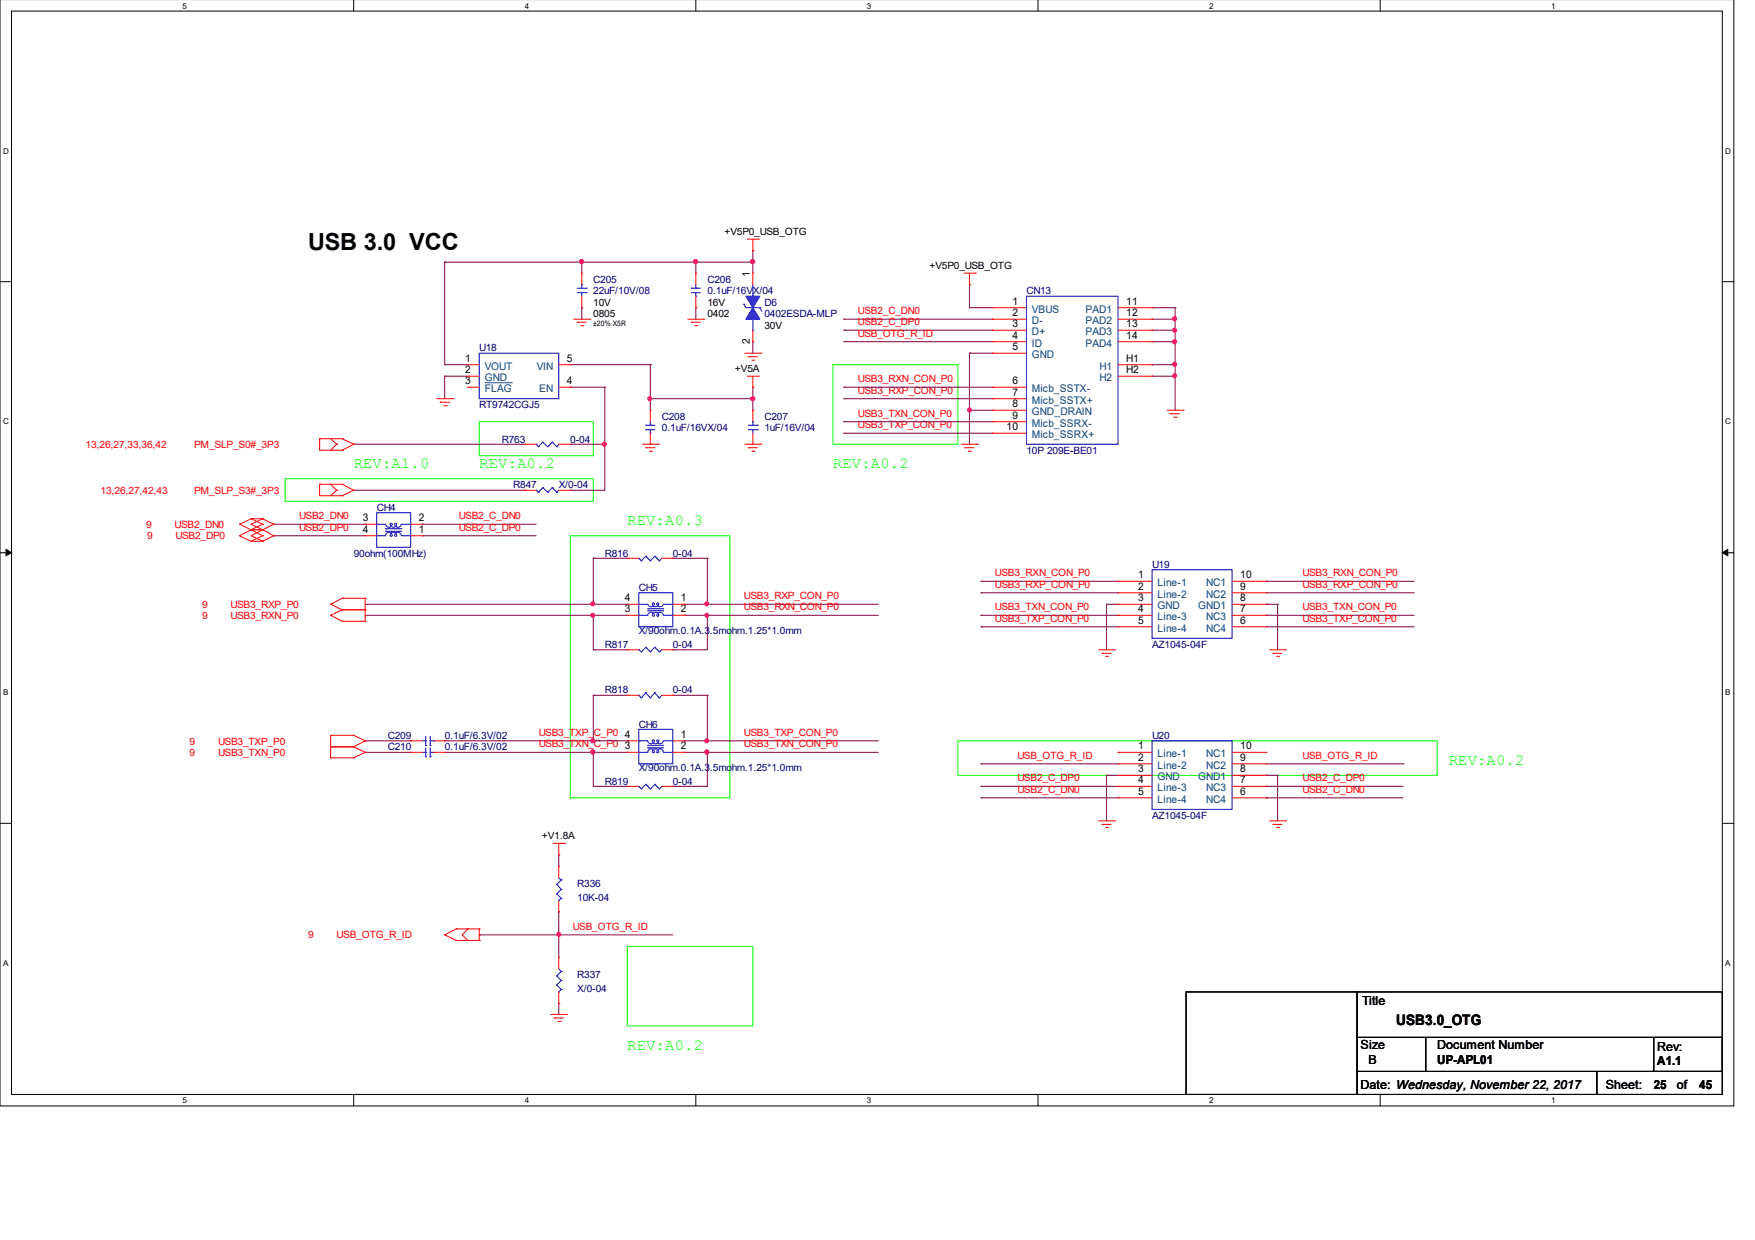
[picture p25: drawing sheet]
<svg xmlns="http://www.w3.org/2000/svg" width="297mm" height="210mm" viewBox="0 0 297 210" stroke-linecap="round" stroke-linejoin="round" font-family="sans-serif">
<defs><g id="words">
<text font-size="4" x="52.2" y="42.3">USB 3.0 VCC</text>
<g font-size="2.6" fill="#0f0">
<text x="59.9" y="79.3">REV:A1.0</text>
<text x="81.1" y="79.3">REV:A0.2</text>
<text x="141" y="79.3">REV:A0.2</text>
<text x="106.2" y="88.9">REV:A0.3</text>
<text x="245.2" y="129.5">REV:A0.2</text>
<text x="106.2" y="177.7">REV:A0.2</text>
</g>
<text font-size="2.5" x="236.3" y="173.5">USB3.0_OTG</text>
<g font-size="2.1">
<text x="230.5" y="170.2">Title</text>
<text x="230.3" y="177.6">Size</text>
<text x="243.2" y="177.6">Document Number</text>
<text x="280.5" y="178">Rev:</text>
<text x="230.3" y="184.3">Date: Wednesday, November 22, 2017</text>
<text x="231.6" y="180.1">B</text>
<text x="243.2" y="180.2">UP-APL01</text>
<text x="271.8" y="184.3">Sheet:</text>
<text x="279.9" y="184.4">25</text>
<text x="280.5" y="180.4">A1.1</text>
<text x="283.8" y="184.3">of</text>
<text x="287.6" y="184.4">45</text>
</g>
<g font-size="1.8">
<text x="126.9" y="46.8" transform="rotate(-90 126.9 46.8)">1</text>
<text x="171.4" y="53.5">2</text>
<text x="171.4" y="51.6">1</text>
<text x="190.6" y="51.6">11</text>
<text x="190.6" y="53.5">12</text>
<text x="126.9" y="58.2" transform="rotate(-90 126.9 58.2)">2</text>
<text x="171.4" y="55.4">3</text>
<text x="171.4" y="57.3">4</text>
<text x="171.4" y="59.3">5</text>
<text x="190.6" y="55.4">13</text>
<text x="190.6" y="57.3">14</text>
<text x="78.7" y="65">3</text>
<text x="78.7" y="63.2">2</text>
<text x="78.7" y="61.2">1</text>
<text x="95.9" y="65">4</text>
<text x="95.9" y="61.2">5</text>
<text x="171.4" y="65">6</text>
<text x="190.6" y="61.2">H1</text>
<text x="190.6" y="63.2">H2</text>
<text x="171.4" y="67">7</text>
<text x="171.4" y="68.9">8</text>
<text x="171.4" y="70.9">9</text>
<text x="170.3" y="72.8">10</text>
<text x="61.4" y="88.2">3</text>
<text x="70.9" y="88.2">2</text>
<text x="61.4" y="90.2">4</text>
<text x="70.9" y="90.2">1</text>
<text x="105.7" y="101.8">4</text>
<text x="115.2" y="101.8">1</text>
<text x="192.6" y="97.9">1</text>
<text x="192.6" y="99.8">2</text>
<text x="192.6" y="101.8">3</text>
<text x="209.9" y="99.8">9</text>
<text x="209.9" y="97.9">10</text>
<text x="209.9" y="101.8">8</text>
<text x="105.7" y="103.6">3</text>
<text x="115.2" y="103.6">2</text>
<text x="192.6" y="103.6">4</text>
<text x="192.6" y="105.6">5</text>
<text x="209.9" y="103.6">7</text>
<text x="209.9" y="105.6">6</text>
<text x="105.7" y="124.9">4</text>
<text x="115.2" y="124.9">1</text>
<text x="105.7" y="126.8">3</text>
<text x="115.2" y="126.8">2</text>
<text x="192.6" y="126.8">1</text>
<text x="192.6" y="128.8">2</text>
<text x="192.6" y="130.7">3</text>
<text x="209.9" y="128.8">9</text>
<text x="209.9" y="126.8">10</text>
<text x="209.9" y="130.7">8</text>
<text x="192.6" y="132.6">4</text>
<text x="192.6" y="134.5">5</text>
<text x="209.9" y="132.6">7</text>
<text x="209.9" y="134.5">6</text>
</g>
<g font-size="1.8" fill="#004080">
<text x="174.7" y="52.9">VBUS</text>
<text x="183.7" y="52.9">PAD1</text>
<text x="174.7" y="54.9">D-</text>
<text x="174.7" y="56.7">D+</text>
<text x="174.7" y="58.7">ID</text>
<text x="183.7" y="54.9">PAD2</text>
<text x="183.7" y="56.7">PAD3</text>
<text x="183.7" y="58.7">PAD4</text>
<text x="82" y="64.5">GND</text>
<text x="82" y="62.6">VOUT</text>
<text x="90.8" y="62.6">VIN</text>
<text x="174.7" y="60.6">GND</text>
<text x="186.1" y="62.6">H1</text>
<text x="186.1" y="64.5">H2</text>
<text x="82" y="66.4">FLAG</text>
<text x="91.3" y="66.4">EN</text>
<text x="174.7" y="66.4">Micb_SSTX-</text>
<text x="174.7" y="68.3">Micb_SSTX+</text>
<text x="174.7" y="70.3">GND_DRAIN</text>
<text x="174.7" y="72.2">Micb_SSRX-</text>
<text x="174.7" y="74.2">Micb_SSRX+</text>
<text x="195.9" y="99.2">Line-1</text>
<text x="195.9" y="101.2">Line-2</text>
<text x="204.1" y="101.2">NC2</text>
<text x="204.1" y="99.2">NC1</text>
<text x="195.9" y="103.1">GND</text>
<text x="195.9" y="105">Line-3</text>
<text x="195.9" y="106.9">Line-4</text>
<text x="202.8" y="103.1">GND1</text>
<text x="204.1" y="105">NC3</text>
<text x="204.1" y="106.9">NC4</text>
<text x="195.9" y="128.2">Line-1</text>
<text x="195.9" y="130.1">Line-2</text>
<text x="204.1" y="130.1">NC2</text>
<text x="204.1" y="128.2">NC1</text>
<text x="195.9" y="132.1">GND</text>
<text x="195.9" y="134">Line-3</text>
<text x="195.9" y="135.9">Line-4</text>
<text x="202.8" y="132.1">GND1</text>
<text x="204.1" y="134">NC3</text>
<text x="204.1" y="135.9">NC4</text>
</g>
<g font-size="1.7">
<text x="122.6" y="39.8">+V5P0_USB_OTG</text>
<text x="157.3" y="45.6">+V5P0_USB_OTG</text>
<text x="100.4" y="51.7">10V</text>
<text x="100.4" y="53.7">0805</text>
<text x="119.7" y="51.7">16V</text>
<text x="119.7" y="53.7">0402</text>
<text x="129.4" y="55.6">30V</text>
<text x="124.4" y="62.9">+V5A</text>
<text x="91.7" y="142.1">+V1.8A</text>
</g>
<g font-size="1.7" fill="#000080">
<text x="100.4" y="47.9">C205</text>
<text x="119.7" y="47.9">C206</text>
<text x="100.4" y="49.8">22uF/10V/08</text>
<text x="119.7" y="49.8">0.1uF/16VX/04</text>
<text x="129.4" y="51.7">D6</text>
<text x="129.4" y="53.7">0402ESDA-MLP</text>
<text x="173.7" y="49.8">CN13</text>
<text x="81.1" y="59.5">U18</text>
<text x="81.1" y="69.1">RT9742CGJ5</text>
<text x="112" y="71">C208</text>
<text x="129.4" y="71">C207</text>
<text x="84.9" y="74.9">R763</text>
<text x="96.5" y="74.9">0-04</text>
<text x="112" y="73">0.1uF/16VX/04</text>
<text x="129.4" y="73">1uF/16V/04</text>
<text x="173.7" y="76.8">10P 209E-BE01</text>
<text x="86.9" y="82.6">R847</text>
<text x="94.6" y="82.6">X/0-04</text>
<text x="63.8" y="86.5">CH4</text>
<text x="59.9" y="94.2">90ohm(100MHz)</text>
<text x="102.4" y="94.2">R816</text>
<text x="113.9" y="94.2">0-04</text>
<text x="108.1" y="100">CH5</text>
<text x="195" y="96.1">U19</text>
<text x="108.1" y="107.4">X/90ohm.0.1A.3.5mohm.1.25*1.0mm</text>
<text x="102.4" y="109.7">R817</text>
<text x="113.9" y="109.7">0-04</text>
<text x="195" y="109.7">AZ1045-04F</text>
<text x="102.4" y="117.4">R818</text>
<text x="113.9" y="117.4">0-04</text>
<text x="65.6" y="125.1">C209</text>
<text x="75.3" y="125.1">0.1uF/6.3V/02</text>
<text x="108.1" y="123.2">CH6</text>
<text x="195" y="125.1">U20</text>
<text x="65.6" y="127">C210</text>
<text x="75.3" y="127">0.1uF/6.3V/02</text>
<text x="108.1" y="130.5">X/90ohm.0.1A.3.5mohm.1.25*1.0mm</text>
<text x="102.4" y="132.9">R819</text>
<text x="113.9" y="132.9">0-04</text>
<text x="195" y="138.6">AZ1045-04F</text>
<text x="97.7" y="150.2">R336</text>
<text x="97.7" y="152.5">10K-04</text>
<text x="97.7" y="165.6">R337</text>
<text x="97.7" y="168">X/0-04</text>
</g>
<g font-size="1.7" fill="#f00">
<text x="145.2" y="53.2">USB2_C_DN0</text>
<text x="145.2" y="55">USB2_C_DP0</text>
<text x="145.2" y="57">USB_OTG_R_ID</text>
<text x="145.2" y="64.7">USB3_RXN_CON_P0</text>
<text x="145.2" y="66.6">USB3_RXP_CON_P0</text>
<text x="145.2" y="70.5">USB3_TXN_CON_P0</text>
<text x="14.5" y="75.9">13,26,27,33,36,42</text>
<text x="32.9" y="75.9">PM_SLP_S0#_3P3</text>
<text x="145.2" y="72.5">USB3_TXP_CON_P0</text>
<text x="17" y="83.6">13,26,27,42,43</text>
<text x="32.9" y="83.6">PM_SLP_S3#_3P3</text>
<text x="24.7" y="89.4">9</text>
<text x="29.5" y="89.4">USB2_DN0</text>
<text x="50.6" y="87.9">USB2_DN0</text>
<text x="50.6" y="89.8">USB2_DP0</text>
<text x="77.6" y="87.9">USB2_C_DN0</text>
<text x="77.6" y="89.8">USB2_C_DP0</text>
<text x="24.9" y="91.3">9</text>
<text x="29.7" y="91.3">USB2_DP0</text>
<text x="125.9" y="101.4">USB3_RXP_CON_P0</text>
<text x="168.4" y="97.6">USB3_RXN_CON_P0</text>
<text x="168.4" y="99.5">USB3_RXP_CON_P0</text>
<text x="220.5" y="97.6">USB3_RXN_CON_P0</text>
<text x="220.5" y="99.5">USB3_RXP_CON_P0</text>
<text x="34.2" y="104.8">9</text>
<text x="34.2" y="102.9">9</text>
<text x="39" y="104.8">USB3_RXN_P0</text>
<text x="39" y="102.9">USB3_RXP_P0</text>
<text x="125.9" y="103.3">USB3_RXN_CON_P0</text>
<text x="168.4" y="103.3">USB3_TXN_CON_P0</text>
<text x="168.4" y="105.3">USB3_TXP_CON_P0</text>
<text x="220.5" y="103.3">USB3_TXN_CON_P0</text>
<text x="220.5" y="105.3">USB3_TXP_CON_P0</text>
<text x="91.2" y="124.6">USB3_TXP_C_P0</text>
<text x="125.9" y="124.6">USB3_TXP_CON_P0</text>
<text x="32.1" y="128">9</text>
<text x="32.1" y="126.1">9</text>
<text x="36.9" y="128">USB3_TXN_P0</text>
<text x="36.9" y="126.1">USB3_TXP_P0</text>
<text x="91.2" y="126.5">USB3_TXN_C_P0</text>
<text x="125.9" y="126.5">USB3_TXN_CON_P0</text>
<text x="172.2" y="128.5">USB_OTG_R_ID</text>
<text x="220.5" y="128.5">USB_OTG_R_ID</text>
<text x="172.2" y="132.3">USB2_C_DP0</text>
<text x="172.2" y="134.2">USB2_C_DN0</text>
<text x="220.5" y="132.3">USB2_C_DP0</text>
<text x="220.5" y="134.2">USB2_C_DN0</text>
<text x="52.2" y="158.8">9</text>
<text x="57" y="158.8">USB_OTG_R_ID</text>
<text x="96.9" y="157.4">USB_OTG_R_ID</text>
</g>
<g font-size="1.4">
<text x="30.9" y="1.5">5</text>
<text x="88.8" y="1.5">4</text>
<text x="146.7" y="1.5">3</text>
<text x="204.6" y="1.5">2</text>
<text x="262.6" y="1.5">1</text>
<text x=".5" y="26">D</text>
<text x="292" y="26">D</text>
<text x=".5" y="71.8">C</text>
<text x="292" y="71.8">C</text>
<text x=".5" y="117.7">B</text>
<text x="292" y="117.7">B</text>
<text x=".5" y="163.5">A</text>
<text x="292" y="163.5">A</text>
<text x="30.9" y="186.8">5</text>
<text x="88.8" y="186.8">4</text>
<text x="146.7" y="186.8">3</text>
<text x="204.6" y="186.8">2</text>
<text x="262.6" y="186.8">1</text>
</g>
<text font-size="1.3" x="100.4" y="55.2">±20%.X5R</text>
</g></defs>
<path d="M0 -.1v187.3h293.5v-187.3M1.9 1.9h289.6v183.4h-289.6z" fill="none" stroke="#000" stroke-width=".17"/>
<g fill="#fff">
<path d="M30.9 .2h.7v1.4h-.7z"/>
<path d="M30.9 185.5h.7v1.5h-.7z"/>
</g>
<path d="M59.9 -.1v2M59.9 185.3v1.9" fill="none" stroke="#000" stroke-width=".17"/>
<g fill="#fff">
<path d="M88.8 .2h.7v1.4h-.7z"/>
<path d="M88.8 185.5h.7v1.5h-.7z"/>
</g>
<path d="M117.8 -.1v2M117.8 185.3v1.9" fill="none" stroke="#000" stroke-width=".17"/>
<g fill="#fff">
<path d="M146.7 .2h.7v1.4h-.7z"/>
<path d="M146.7 185.5h.7v1.5h-.7z"/>
</g>
<path d="M175.7 -.1v2M175.7 185.3v1.9" fill="none" stroke="#000" stroke-width=".17"/>
<g fill="#fff">
<path d="M204.6 .2h.7v1.4h-.7z"/>
<path d="M204.6 185.5h.7v1.5h-.7z"/>
</g>
<path d="M233.6 -.1v2M233.6 185.3v1.9" fill="none" stroke="#000" stroke-width=".17"/>
<g fill="#fff">
<path d="M262.6 .2h.6v1.4h-.6z"/>
<path d="M262.6 185.5h.6v1.5h-.6z"/>
<path d="M.5 24.7h.9v1.5h-.9z"/>
<path d="M292 24.7h.9v1.5h-.9z"/>
<path d="M.5 70.5h.9v1.5h-.9z"/>
<path d="M292 70.5h.9v1.5h-.9z"/>
</g>
<path d="M0 47.7h1.9M291.5 47.7h2" fill="none" stroke="#000" stroke-width=".17"/>
<g fill="#fff">
<path d="M.5 116.4h.9v1.5h-.9z"/>
<path d="M292 116.4h.9v1.5h-.9z"/>
</g>
<path d="M0 93.6h1.9M291.5 93.6h2" fill="none" stroke="#000" stroke-width=".17"/>
<path d="M1 93l.9 .6-.9 .5zM291.5 93.6l.9-.6v1.1z" fill="#000" stroke="#000" stroke-width=".17"/>
<g fill="#fff">
<path d="M.5 162.2h.9v1.5h-.9z"/>
<path d="M292 162.2h.9v1.5h-.9z"/>
</g>
<path d="M0 139.4h1.9M291.5 139.4h2M200.7 167.9h29v17.4h-29zM229.7 175.6h11.6v5.8h-11.6zM229.7 167.9h61.8v7.7h-61.8zM241.3 175.6h50.2v5.8h-50.2zM279.9 175.6h11.6v5.8h-11.6zM229.7 181.4h40.6v3.9h-40.6zM270.3 181.4h21.2v3.9h-21.2z" fill="none" stroke="#000" stroke-width=".17"/>
<path d="M81.1 71.4h19.3v5.7h-19.3zM141 61.7h21.1v13.5h-21.1zM48.3 81h52.1v3.9h-52.1zM96.5 90.7h27v44.4h-27zM162.1 125.4h81.1v5.8h-81.1zM106.2 160.2h21.2v13.5h-21.2z" fill="none" stroke="#0f0" stroke-width=".17"/>
<g fill="none" stroke="#800040" stroke-width=".17">
<path d="M75.3 44.4h.1M75.3 44.4v17.3M75.3 44.4h52.1M98.5 44.4h.1M98.5 52.1h.1M98.5 44.4v1.8M98.5 52.1v1.9M117.8 44.4h.1M117.8 52.1h.1M117.8 44.4v1.8M117.8 52.1v1.9M127.4 44.4h.1"/>
<path d="M127.4 57.8h.1M127.4 42.4h.1M127.4 42.4v3.8M127.4 57.8v2M142.8 54h.1M142.8 55.9h.1M142.8 57.8h.1M142.8 54h25.2M142.8 55.9h25.2M142.8 57.8h25.2M164.1 59.8h.1M164.1 48.2h.1"/>
<path d="M164.1 52.1h.1M164.1 59.8h3.9M164.1 48.2v3.9M164.1 59.8v15.4M164.1 52.1h3.9M195 57.8h.1M195 54h.1M195 55.9h.1M195 52.1h.1M195 54h3.9M195 55.9h3.9M195 57.8h3.9"/>
<path d="M195 52.1h3.9M198.9 52.1h.1M198.9 54h.1M198.9 55.9h.1M198.9 57.8h.1M198.9 52.1v17.3M59.9 75.2h.1M59.9 75.2h28.9M75.3 63.7h.1M75.3 61.7h.1M75.3 63.7h3.9M75.3 61.7h3.9"/>
<path d="M75.3 63.7v3.8M96.5 65.5h.1M96.5 61.7h13.6M96.5 65.5h5.9M96.5 75.2h5.9M102.4 65.5h.1M102.4 75.2h.1M102.4 65.5v17.5h-5.9M110.1 67.5h.1M110.1 61.7h.1M110.1 67.5h17.3M110.1 61.7v7.7"/>
<path d="M127.4 65.5h.1M127.4 67.5h.1M127.4 65.5v3.9M142.8 67.5h.1M142.8 65.5h.1M142.8 73.3h.1M142.8 71.4h.1M142.8 65.5h25.2M142.8 67.5h25.2M142.8 73.3h25.2M142.8 71.4h25.2M164.1 69.4h.1"/>
<path d="M164.1 69.4h3.9M195 63.7h.1M195 61.7h.1M195 63.7h3.9M195 61.7h3.9M198.9 63.7h.1M198.9 61.7h.1M46.3 88.7h.1M46.3 90.7h.1M46.3 88.7h15.5M46.3 90.7h15.5M59.9 83h28.9"/>
<path d="M71.5 88.7h.1M71.5 90.7h.1M71.5 88.7h19.3M71.5 90.7h19.3M88.8 83h.1M96.5 83h.1M100.4 94.5h.1M100.4 94.5h5.8M100.4 94.5v7.8M113.9 94.5h.1M113.9 94.5h5.8M119.7 94.5h.1"/>
<path d="M119.7 94.5v7.8M166 98.4h.1M166 98.4h23.2M214.3 98.4h.1M214.3 98.4h25.1M61.8 102.3h44.4M61.8 104.2h44.4M100.4 102.3h.1M100.4 104.2h.1M100.4 110h.1M100.4 117.7h.1M100.4 104.2v5.8"/>
<path d="M100.4 117.7v7.7M100.4 110h5.8M100.4 117.7h5.8M113.9 110h.1M113.9 117.7h.1M113.9 117.7h5.8M115.8 104.2h.1M115.8 102.3h.1M115.8 102.3h32.9M115.8 104.2h32.9M119.7 102.3h.1M119.7 104.2h.1"/>
<path d="M119.7 117.7h.1M119.7 104.2v5.8h-5.8M119.7 117.7v7.7M166 100.3h.1M166 104.2h.1M166 106.1h.1M166 104.2h23.2M166 100.3h23.2M166 106.1h23.2M187.3 102.3h.1M187.3 102.3v7.7M187.3 102.3h1.9"/>
<path d="M214.3 102.3h.1M214.3 100.3h.1M214.3 104.2h.1M214.3 106.1h.1M214.3 102.3h1.9M214.3 104.2h25.1M214.3 100.3h25.1M214.3 106.1h25.1M216.2 102.3h.1M216.2 102.3v7.7M61.8 125.4h.1M61.8 127.4h.1"/>
<path d="M61.8 125.4h7.7M61.8 127.4h7.7M75.3 125.4h30.9M75.3 127.4h30.9M100.4 125.4h.1M100.4 127.4h.1M100.4 133.1h.1M100.4 133.1h5.8M100.4 127.4v5.7M106.2 125.4h.1M106.2 127.4h.1M113.9 133.1h.1"/>
<path d="M115.8 125.4h32.9M115.8 127.4h32.9M119.7 125.4h.1M119.7 127.4h.1M119.7 127.4v5.7h-5.8M166 129.3h.1M166 133.1h.1M166 135.1h.1M166 129.3h23.2M166 133.1h23.2M166 135.1h23.2M187.3 131.2h.1"/>
<path d="M187.3 131.2v7.8M187.3 131.2h1.9M214.3 131.2h.1M214.3 133.1h.1M214.3 135.1h.1M214.3 131.2h1.9M214.3 129.3h23.2M214.3 133.1h23.2M214.3 135.1h23.2M216.2 131.2h.1M216.2 131.2v7.8M237.5 129.3h.1"/>
<path d="M81.1 158.3h.1M81.1 158.3h32.8M94.6 158.3h.1M94.6 154.4h.1M94.6 144.7h.1M94.6 144.7v2M94.6 154.4v7.7M94.6 169.9h.1M94.6 169.9v1.8"/>
</g>
<g fill="#f0f" stroke="#f0f" stroke-width=".17">
<circle cx="164.1" cy="69.4" r=".36"/>
<circle cx="102.3" cy="75.2" r=".34"/>
<circle cx="198.8" cy="57.8" r=".34"/>
<circle cx="198.8" cy="53.9" r=".34"/>
<circle cx="198.8" cy="55.9" r=".34"/>
<circle cx="198.8" cy="63.6" r=".34"/>
<circle cx="198.8" cy="61.7" r=".34"/>
<circle cx="127.4" cy="44.3" r=".36"/>
<circle cx="117.7" cy="44.3" r=".36"/>
<circle cx="98.4" cy="44.3" r=".36"/>
<circle cx="94.6" cy="158.2" r=".34"/>
<circle cx="127.4" cy="67.5" r=".36"/>
<circle cx="110" cy="67.5" r=".34"/>
<circle cx="100.3" cy="104.2" r=".34"/>
<circle cx="100.3" cy="127.3" r=".36"/>
<circle cx="100.3" cy="102.2" r=".34"/>
<circle cx="119.6" cy="102.2" r=".34"/>
<circle cx="119.6" cy="104.2" r=".34"/>
<circle cx="100.3" cy="125.4" r=".34"/>
<circle cx="119.6" cy="125.4" r=".34"/>
<circle cx="119.6" cy="127.3" r=".36"/>
</g>
<g fill="none" stroke="#f00" stroke-width=".17">
<path d="M97.1 54h2.7M97.7 54.5h.1M97.7 54.5h1.5M98.3 55.1h.3M98.5 46.2h.1M98.5 52.1h.1M98.5 46.2v2M98.5 50.1v2M98.6 55.1h.1M99.8 54h.1M116.4 54h2.7M117 54.5h.1"/>
<path d="M117 54.5h1.5M117.6 55.1h.3M117.8 52.1h.1M117.8 46.2h.1M117.8 46.2v2M117.8 50.1v2M117.9 55.1h.1M119.1 54h.1M126.1 59.8h2.7M126.5 40.5h1.9M127.4 42.4h.1M127.4 46.2h.1"/>
<path d="M127.4 57.8h.1M127.4 40.5v1.9M127.4 46.2v2M127.4 55.9v1.9M128.4 40.5h.1M128.8 59.8h.1M163.2 46.2h1.9M164.1 48.2h.1M164.1 46.2v2M165.1 46.2h.1M168 54h.1M168 55.9h.1"/>
<path d="M168 57.8h.1M168 59.8h.1M168 52.1h.1M168 59.8h5.7M168 54h5.7M168 55.9h5.7M168 57.8h5.7M168 52.1h5.7M189.2 54h5.8M189.2 55.9h5.8M189.2 57.8h5.8M189.2 52.1h5.8"/>
<path d="M195 52.1h.1M195 54h.1M195 55.9h.1M195 57.8h.1M54.1 74.3h.1M54.1 74.3v1.9h3.8M54.1 74.3h3.8M56 74.3l1 .9M57 75.2h.1M57 75.2l-1 1M57.9 76.2h.1M57.9 74.3h.1"/>
<path d="M57.9 74.3l2 .9M59.9 75.2h.1M59.9 75.2l-2 1M73.9 67.5h2.7M74.5 68.1h.1M74.5 68.1h1.6M75.1 68.7h.4M75.5 68.7h.1M76.6 67.5h.1M79.2 65.5h.1M79.2 63.7h.1M79.2 61.7h.1"/>
<path d="M79.2 63.7h1.9M79.2 65.5h1.9M79.2 61.7h1.9M88.8 75.2h.1M88.8 75.2h2M94.6 75.2h1.9M94.6 65.5h1.9M94.6 61.7h1.9M96.5 75.2h.1M96.5 65.5h.1M96.5 61.7h.1M108.7 75.2h2.7"/>
<path d="M109.3 75.8h.1M109.3 75.8h1.5M109.9 76.4h.3M110.1 75.2h.1M110.1 69.4h.1M110.1 69.4v2M110.1 73.3v1.9M110.2 76.4h.1M111.4 75.2h.1M126.1 75.2h2.7M126.5 63.7h1.9M126.7 60.4h.1"/>
<path d="M126.7 75.8h.1M126.7 75.8h1.5M126.7 60.4h1.5M127.3 76.4h.3M127.3 61h.3M127.4 65.5h.1M127.4 69.4h.1M127.4 75.2h.1M127.4 63.7v1.8M127.4 69.4v2M127.4 73.3v1.9M127.6 61h.1"/>
<path d="M127.6 76.4h.1M128.4 63.7h.1M128.8 75.2h.1M162.7 75.2h2.7M163.3 75.8h.1M163.3 75.8h1.5M163.9 76.4h.4M164.3 76.4h.1M165.4 75.2h.1M168 65.5h.1M168 67.5h.1M168 69.4h.1"/>
<path d="M168 71.4h.1M168 73.3h.1M168 69.4h5.7M168 67.5h5.7M168 65.5h5.7M168 71.4h5.7M168 73.3h5.7M189.2 63.7h5.8M189.2 61.7h5.8M195 61.7h.1M195 63.7h.1M197.5 69.4h2.7"/>
<path d="M198 70h.1M198 70h1.6M198.6 70.6h.5M199.1 70.6h.1M200.2 69.4h.1M40.6 90.7h.1M40.6 88.7h.1M40.6 90.7l1.9 .9M40.6 88.7l1.9 1M42.5 89.7h.1M42.5 91.6h.1M42.5 87.8h.1"/>
<path d="M42.5 89.7h1.9M42.5 89.7l-1.9 1M42.5 91.6h1.9M42.5 89.7l1.9 1M42.5 87.8h1.9M42.5 87.8l-1.9 .9M42.5 87.8l1.9 .9M44.4 91.6h.1M44.4 89.7h.1M44.4 90.7h.1M44.4 87.8h.1M44.4 88.7h.1"/>
<path d="M44.4 89.7l1.9 1M44.4 89.7l-1.9 1 1.9 .9M44.4 90.7l-1.9 .9M44.4 87.8l1.9 .9M44.4 87.8l-1.9 .9 1.9 1M44.4 88.7l-1.9 1M46.3 90.7h.1M46.3 88.7h.1M46.3 90.7l-1.9 .9M46.3 88.7l-1.9 1M54.1 82h.1M54.1 82v1.9h3.8"/>
<path d="M54.1 82h3.8M56 82l1 1M57 83h.1M57 83l-1 .9M57.9 83.9h.1M57.9 82h.1M57.9 82l2 1M59.9 83h.1M59.9 83l-2 .9M61.8 90.7h.1M61.8 88.7h.1M61.8 88.7h2"/>
<path d="M61.8 90.7h2M69.5 88.7h2M69.5 90.7h2M71.5 88.7h.1M71.5 90.7h.1M88.8 83h.1M88.8 83h2M94.6 83h1.9M96.5 83h.1M106.2 94.5h.1M106.2 94.5h1.9M112 94.5h1.9"/>
<path d="M113.9 94.5h.1M189.2 98.4h.1M189.2 98.4h5.8M208.5 98.4h5.8M214.3 98.4h.1M56 104.2h.1M56 102.3h.1M56 104.2l1.9 1M56 102.3l1.9 .9M57.9 103.2h.1M57.9 105.2h.1M57.9 101.3h.1"/>
<path d="M57.9 103.2l-1.9 1M57.9 103.2h3.9M57.9 105.2h3.9M57.9 101.3l-1.9 1M57.9 101.3h3.9M61.8 103.2h.1M61.8 105.2h.1M61.8 101.3h.1M61.8 101.3v3.9M106.2 102.3h.1M106.2 104.2h.1M106.2 110h.1"/>
<path d="M106.2 117.7h.1M106.2 110h1.9M106.2 104.2h1.9M106.2 102.3h1.9M106.2 117.7h1.9M112 110h1.9M112 117.7h1.9M113.9 110h.1M113.9 117.7h.1M113.9 104.2h1.9M113.9 102.3h1.9M115.8 104.2h.1"/>
<path d="M115.8 102.3h.1M185.9 110h2.7M186.5 110.6h.1M186.5 110.6h1.5M187.1 111.1h.4M187.5 111.1h.1M188.6 110h.1M189.2 100.3h.1M189.2 102.3h.1M189.2 104.2h.1M189.2 106.1h.1M189.2 104.2h5.8"/>
<path d="M189.2 102.3h5.8M189.2 100.3h5.8M189.2 106.1h5.8M208.5 104.2h5.8M208.5 102.3h5.8M208.5 100.3h5.8M208.5 106.1h5.8M214.3 100.3h.1M214.3 104.2h.1M214.3 106.1h.1M214.3 102.3h.1M214.9 110h2.7"/>
<path d="M215.5 110.6h.1M215.5 110.6h1.5M216.1 111.1h.3M216.4 111.1h.1M217.6 110h.1M56 128.3h.1M56 126.4h.1M56 124.5h.1M56 126.4h3.9M56 128.3h3.9M56 124.5v3.8M56 124.5h3.9"/>
<path d="M59.9 126.4h.1M59.9 128.3h.1M59.9 124.5h.1M59.9 126.4l1.9 1M59.9 124.5l1.9 .9M61.8 127.4h.1M61.8 125.4h.1M61.8 127.4l-1.9 .9M61.8 125.4l-1.9 1M69.5 125.4h.1M69.5 127.4h.1M69.5 125.4h2"/>
<path d="M69.5 127.4h2M73.4 125.4h1.9M73.4 127.4h1.9M75.3 125.4h.1M75.3 127.4h.1M106.2 133.1h.1M106.2 125.4h.1M106.2 127.4h.1M106.2 125.4h1.9M106.2 133.1h1.9M106.2 127.4h1.9M112 133.1h1.9"/>
<path d="M113.9 133.1h.1M113.9 125.4h1.9M113.9 127.4h1.9M115.8 127.4h.1M115.8 125.4h.1M185.9 139h2.7M186.5 139.5h.1M186.5 139.5h1.5M188.6 139h.1M189.2 127.4h.1M189.2 129.3h.1M189.2 131.2h.1"/>
<path d="M189.2 133.1h.1M189.2 135.1h.1M189.2 133.1h5.8M189.2 127.4h5.8M189.2 129.3h5.8M189.2 131.2h5.8M189.2 135.1h5.8M208.5 133.1h5.8M208.5 127.4h5.8M208.5 129.3h5.8M208.5 131.2h5.8M208.5 135.1h5.8"/>
<path d="M214.3 129.3h.1M214.3 133.1h.1M214.3 135.1h.1M214.3 127.4h.1M214.3 131.2h.1M214.9 139h2.7M215.5 139.5h.1M215.5 139.5h1.5M217.6 139h.1M75.3 158.3h.1M75.3 158.3l1.9 .9h3.9M77.2 157.2h.1"/>
<path d="M77.2 157.2l-1.9 1.1M77.2 157.2h3.9M79.2 159.2h.1M79.2 157.2h.1M79.2 157.2l-1 1.1 1 .9M81.1 159.2h.1M81.1 157.2h.1M81.1 157.2v2M93.6 142.8h2M94.6 144.7h.1M94.6 146.7h.1M94.6 154.4h.1"/>
<path d="M94.6 142.8v1.9M94.6 146.7v1.9M94.6 152.4v2M95.6 142.8h.1M187.1 140.1h.4M187.5 140.1h.1M216.1 140.1h.3M216.4 140.1h.1M93.2 171.7h2.7M93.8 172.3h.1M93.8 172.3h1.6M94.4 172.9h.4"/>
<path d="M94.6 162.1h.1M94.6 169.9h.1M94.6 162.1v1.9M94.6 167.9v2M94.8 172.9h.1M95.9 171.7h.1"/>
</g>
<g fill="none" stroke="#00f" stroke-width=".17">
<path d="M81.1 59.8h13.5v7.7h-13.5zM97.7 48.8h1.5M97.7 49.5h1.5M98.5 48.2h.1M98.5 49.5h.1M98.5 48.2v.6M98.5 49.5v.6M99.2 49.5h.1M99.2 48.8h.1M117 48.8h.1M117 49.5h.1M117 48.8h1.5"/>
<path d="M117 49.5h1.5M117.8 50.1h.1M117.8 48.8h.1M117.8 48.2v.6M117.8 49.5v.6M125.9 51.5h.1M125.9 51.5l.3 .6h2.4M127.4 50.1h.1M127.4 55.9h.1M127.4 48.2v1.9M127.4 54v1.9M128.6 52.1h.1"/>
<path d="M128.6 52.1l.3 .6M173.7 50.1h15.5v25.1h-15.5zM90.8 75.2h.1M90.8 75.2l.3 .4M91.1 75.6h.1M91.9 74.9h.1M91.9 74.9l-.8 .7M91.9 74.9l.8 .7M92.7 75.6h.1M93.5 74.9h.1M93.5 74.9l.7 .7M93.5 74.9l-.8 .7"/>
<path d="M94.2 75.6h.1M94.6 75.2l-.4 .4M109.3 72h.1M109.3 72.7h.1M109.3 72h1.5M109.3 72.7h1.5M110.1 73.3h.1M110.1 72h.1M110.1 71.4v.6M110.1 72.7v.6M126.7 72h1.5M126.7 72.7h1.5"/>
<path d="M127.4 71.4h.1M127.4 72.7h.1M127.4 71.4v.6M127.4 72.7v.6M128.2 72.7h.1M128.2 72h.1M63.8 86.8h5.7v5.8h-5.7zM63.8 88.7h.1M63.8 90.7h.1M65.3 89.5h.1M65.3 89.9h.1M65.3 89.5h2.7"/>
<path d="M65.3 89.9h2.7M67.9 88.7a.53 .53 0 0 1-.6 .6 .53 .53 0 0 1-.4-.7h.2a.52 .52 0 0 1-.5 .7 .52 .52 0 0 1-.5-.7h.2a.54 .54 0 0 1-.4 .7 .54 .54 0 0 1-.6-.6h-1.5M67.9 90.7a.53 .53 0 0 0-.6-.6 .53 .53 0 0 0-.4 .7l.2-.1a.52 .52 0 0 0-.5-.6 .52 .52 0 0 0-.5 .7l.3-.1a.55 .55 0 0 0-.6-.6 .55 .55 0 0 0-.5 .6h-1.5M68 90.7h1.5M68 88.7h1.5M69.5 90.7h.1M69.5 88.7h.1M90.8 83h.1M90.8 83l.3 .3M91.1 83.3h.1M91.9 82.6h.1M91.9 82.6l-.8 .7"/>
<path d="M91.9 82.6l.8 .7M92.7 83.3h.1M93.5 82.6h.1M93.5 82.6l.7 .7M93.5 82.6l-.8 .7M94.2 83.3h.1M94.6 83l-.4 .3M108.1 94.5h.1M108.1 94.5l.4 .4M108.5 94.9h.1M109.3 94.2h.1M109.3 94.2l-.8 .7"/>
<path d="M109.3 94.2l.8 .7M110.1 94.9h.1M110.8 94.2h.1M110.8 94.2l.8 .7M110.8 94.2l-.7 .7M111.6 94.9h.1M112 94.5l-.4 .4M195 96.4h13.5v11.6h-13.5zM108.1 100.3h5.8v5.8h-5.8zM108.1 104.2h1.5a.53 .53 0 0 1 .6-.6 .53 .53 0 0 1 .5 .7h-.2a.51 .51 0 0 1 .5-.7 .51 .51 0 0 1 .5 .7h-.2l-.1-.1a.55 .55 0 0 1 .5-.6 .55 .55 0 0 1 .6 .6M108.1 104.2h.1M108.1 102.3h.1"/>
<path d="M108.1 110h.1M108.1 117.7h.1M108.1 110l.4 .3M108.1 117.7l.4 .4M108.5 110.3h.1M108.5 118.1h.1M109.3 109.6h.1M109.3 117.3h.1M109.3 109.6l-.8 .7M109.3 109.6l.8 .7M109.3 117.3l-.8 .8M109.3 117.3l.8 .8"/>
<path d="M109.6 103.4h.1M109.6 103.1h.1M109.6 103.4h2.8M109.6 103.1h2.8M110.1 110.3h.1M110.1 118.1h.1M110.4 102.3l.1-.2h.2a.53 .53 0 0 1-.4 .7 .53 .53 0 0 1-.7-.5h-1.5M110.8 109.6h.1M110.8 117.3h.1M110.8 109.6l.8 .7M110.8 109.6l-.7 .7M110.8 117.3l.8 .8"/>
<path d="M110.8 117.3l-.7 .8M111.2 102.3v-.2h.3a.53 .53 0 0 1-.5 .7 .53 .53 0 0 1-.6-.5M111.6 110.3h.1M111.6 118.1h.1M112 110l-.4 .3M112 117.7l-.4 .4M112.3 102.3a.56 .56 0 0 1-.6 .4 .56 .56 0 0 1-.5-.4M112.4 102.3h1.5M112.4 104.2h1.5M113.9 102.3h.1M113.9 104.2h.1M71.5 125.4h.6"/>
<path d="M71.5 127.4h.6M72.1 126.2h.1M72.1 125.4h.1M72.1 128.1h.1M72.1 127.4h.1M72.1 124.6v1.6M72.1 126.6v1.5M72.8 126.2h.1M72.8 128.1h.1M72.8 124.6v1.6M72.8 126.6v1.5M72.8 125.4h.6"/>
<path d="M72.8 127.4h.6M73.4 125.4h.1M73.4 127.4h.1M108.1 123.5h5.8v5.8h-5.8zM108.1 133.1h.1M108.1 127.4h.1M108.1 125.4h.1M108.1 133.1l.4 .4M108.5 133.5h.1M109.3 132.8h.1M109.3 132.8l-.8 .7M109.3 132.8l.8 .7"/>
<path d="M109.6 126.6h.1M109.6 126.2h.1M109.6 126.6h2.8M109.6 126.2h2.8M110.1 133.5h.1M110.7 127.3l-.1 .1h-.2a.55 .55 0 0 1 .6-.6 .55 .55 0 0 1 .5 .5M110.7 125.4v-.1h-.2a.54 .54 0 0 0 .4 .7 .54 .54 0 0 0 .6-.6M110.7 127.3a.55 .55 0 0 0-.5-.5 .55 .55 0 0 0-.6 .6h-1.5M110.7 125.4a.55 .55 0 0 1-.5 .5 .55 .55 0 0 1-.6-.5h-1.5M110.8 132.8h.1M110.8 132.8l.8 .7M110.8 132.8l-.7 .7"/>
<path d="M111.5 125.4v-.1h-.3a.54 .54 0 0 0 .5 .7 .54 .54 0 0 0 .6-.6M111.5 127.3l-.2 .1h-.1a.55 .55 0 0 1 .5-.6 .55 .55 0 0 1 .6 .5M111.6 133.5h.1M112 133.1l-.4 .4M112.4 125.4h1.5M112.4 127.4h1.5M113.9 125.4h.1M113.9 127.4h.1M195 125.4h13.5v11.6h-13.5zM94.2 149.7h.1M94.2 151.3h.1M94.2 151.3l.8 .8"/>
<path d="M94.2 149.7l.8 .9M94.6 152.4h.1M94.6 148.6l.4 .3M95 152.1h.1M95 148.9h.1M95 150.6h.1M95 152.1l-.4 .3M95 148.9l-.8 .8M95 150.6l-.8 .7M94.2 165.2h.1M94.2 166.7h.1M94.2 166.7l.8 .8"/>
<path d="M94.2 165.2l.8 .8M94.6 167.9h.1M94.6 164l.4 .4M95 167.5h.1M95 164.4h.1M95 166h.1M95 167.5l-.4 .4M95 164.4l-.8 .8M95 166l-.8 .7"/>
</g>
<g fill="#00f" stroke="#00f" stroke-width=".17">
<path d="M126.2 50.1h2.4l-1.2 2z"/>
<path d="M127.4 52.1l1.2 1.9h-2.4z"/>
</g>
<path d="M82 64.8h4.6M86.6 64.8h.1" fill="none" stroke="#004080" stroke-width=".17"/>
<use href="#words"/>
</svg>
